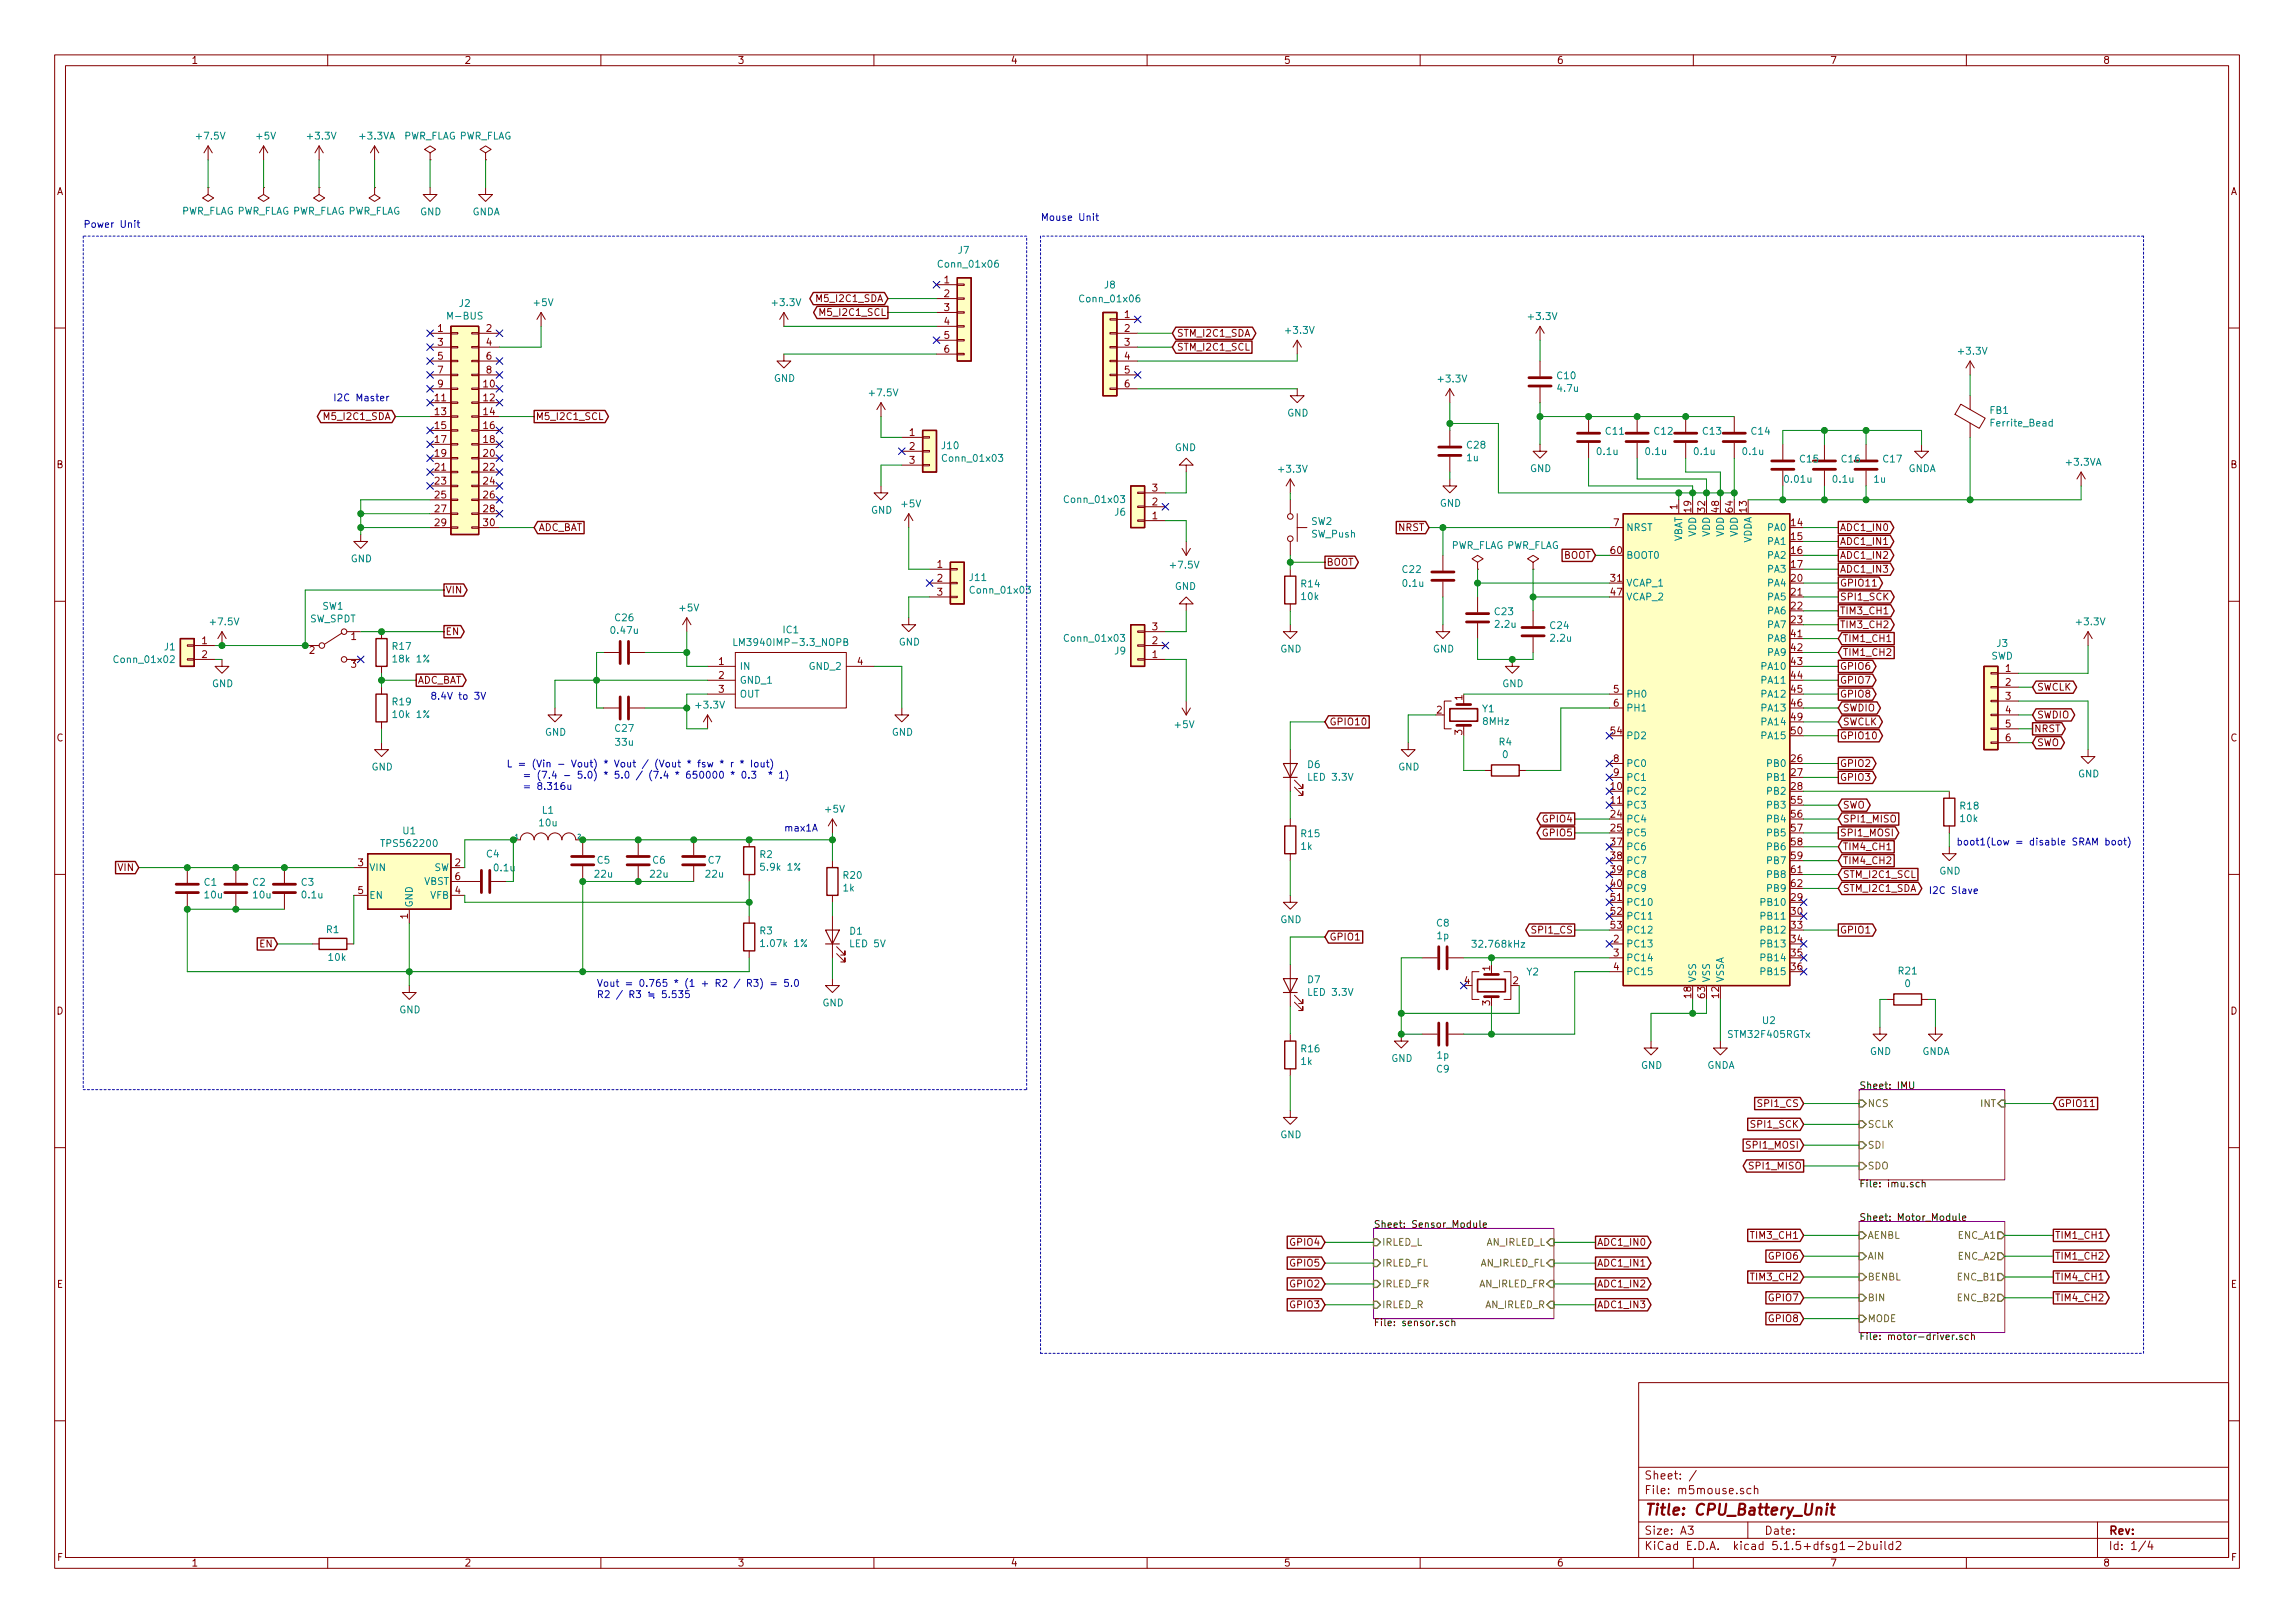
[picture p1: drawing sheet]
<svg xmlns="http://www.w3.org/2000/svg" width="420mm" height="297mm" viewBox="0 0 420 297" stroke-linecap="round" stroke-linejoin="round" font-family="sans-serif">
<defs><g id="words">
<text font-size="2.8" fill="#840000" x="301" y="277.3">Title: CPU_Battery_Unit</text>
<g font-size="2.1" fill="#840000">
<text x="301" y="273.5">File: m5mouse.sch</text>
<text x="301" y="270.8">Sheet: /</text>
<text x="301" y="280.9">Size: A3</text>
<text x="323" y="280.9">Date:</text>
<text x="386" y="280.9">Rev:</text>
<text x="301" y="283.7">KiCad E.D.A. kicad 5.1.5+dfsg1-2build2</text>
<text x="386" y="283.7">Id: 1/4</text>
</g>
<g font-size="1.8" fill="#840000">
<text x="35" y="11.7">1</text>
<text x="85" y="11.7">2</text>
<text x="135" y="11.7">3</text>
<text x="185" y="11.7">4</text>
<text x="235" y="11.7">5</text>
<text x="285" y="11.7">6</text>
<text x="335" y="11.7">7</text>
<text x="385" y="11.7">8</text>
<text x="10.4" y="35.7">A</text>
<text x="408.4" y="35.7">A</text>
<text x="172.9" y="51.9">1</text>
<text x="149.9" y="55.3">M5_I2C1_SDA</text>
<text x="150.6" y="57.8">M5_I2C1_SCL</text>
<text x="172.9" y="54.4">2</text>
<text x="172.9" y="56.9">3</text>
<text x="172.9" y="59.5">4</text>
<text x="205.9" y="58.2">1</text>
<text x="80.2" y="60.7">1</text>
<text x="80.2" y="63.3">3</text>
<text x="80.2" y="65.8">5</text>
<text x="89.1" y="60.7">2</text>
<text x="89.1" y="63.3">4</text>
<text x="89.1" y="65.8">6</text>
<text x="172.9" y="62">5</text>
<text x="172.9" y="64.6">6</text>
<text x="205.9" y="60.7">2</text>
<text x="205.9" y="63.3">3</text>
<text x="205.9" y="65.8">4</text>
<text x="215.4" y="61.6">STM_I2C1_SDA</text>
<text x="215.4" y="64.2">STM_I2C1_SCL</text>
<text x="80.2" y="68.4">7</text>
<text x="80.2" y="70.9">9</text>
<text x="88.6" y="70.9">10</text>
<text x="89.1" y="68.4">8</text>
<text x="205.9" y="68.4">5</text>
<text x="205.9" y="70.9">6</text>
<text x="59.7" y="76.9">M5_I2C1_SDA</text>
<text x="79.7" y="73.4">11</text>
<text x="79.7" y="76">13</text>
<text x="88.6" y="73.4">12</text>
<text x="88.6" y="76">14</text>
<text x="98" y="76.9">M5_I2C1_SCL</text>
<text x="79.7" y="78.5">15</text>
<text x="79.7" y="81.1">17</text>
<text x="79.7" y="83.6">19</text>
<text x="88.6" y="78.5">16</text>
<text x="88.6" y="81.1">18</text>
<text x="88.6" y="83.6">20</text>
<text x="166.5" y="79.8">1</text>
<text x="166.5" y="82.3">2</text>
<text x="10.4" y="85.7">B</text>
<text x="79.7" y="86.1">21</text>
<text x="79.7" y="88.7">23</text>
<text x="88.6" y="86.1">22</text>
<text x="88.6" y="88.7">24</text>
<text x="166.5" y="84.9">3</text>
<text x="211" y="90">3</text>
<text x="408.4" y="85.7">B</text>
<text x="79.7" y="91.2">25</text>
<text x="79.7" y="93.8">27</text>
<text x="88.6" y="91.2">26</text>
<text x="88.6" y="93.8">28</text>
<text x="211" y="95">1</text>
<text x="211" y="92.5">2</text>
<text x="307.1" y="93.2" transform="rotate(-90 307.1 93.2)">1</text>
<text x="309.6" y="93.7" transform="rotate(-90 309.6 93.7)">19</text>
<text x="312.2" y="93.7" transform="rotate(-90 312.2 93.7)">32</text>
<text x="314.7" y="93.7" transform="rotate(-90 314.7 93.7)">48</text>
<text x="317.2" y="93.7" transform="rotate(-90 317.2 93.7)">64</text>
<text x="319.8" y="93.7" transform="rotate(-90 319.8 93.7)">13</text>
<text x="79.7" y="96.3">29</text>
<text x="88.6" y="96.3">30</text>
<text x="98.6" y="97.2">ADC_BAT</text>
<text x="256" y="97.2">NRST</text>
<text x="294.9" y="101.4">60</text>
<text x="295.4" y="96.3">7</text>
<text x="328" y="96.3">14</text>
<text x="328" y="98.8">15</text>
<text x="328" y="101.4">16</text>
<text x="336.8" y="99.7">ADC1_IN1</text>
<text x="336.8" y="97.2">ADC1_IN0</text>
<text x="171.6" y="103.9">1</text>
<text x="171.6" y="106.5">2</text>
<text x="242.8" y="103.5">BOOT</text>
<text x="286.2" y="102.3">BOOT</text>
<text x="294.9" y="106.5">31</text>
<text x="328" y="103.9">17</text>
<text x="328" y="106.5">20</text>
<text x="336.8" y="104.8">ADC1_IN3</text>
<text x="336.8" y="102.3">ADC1_IN2</text>
<text x="336.8" y="107.4">GPIO11</text>
<text x="81.5" y="108.6">VIN</text>
<text x="171.6" y="109">3</text>
<text x="294.9" y="109">47</text>
<text x="328" y="109">21</text>
<text x="328" y="111.5">22</text>
<text x="336.8" y="109.9">SPI1_SCK</text>
<text x="336.8" y="112.4">TIM3_CH1</text>
<text x="37" y="117.9">1</text>
<text x="56.7" y="119.7">2</text>
<text x="64.3" y="117.1">1</text>
<text x="81.5" y="116.2">EN</text>
<text x="211" y="117.9">2</text>
<text x="211" y="115.4">3</text>
<text x="328" y="114.1">23</text>
<text x="328" y="116.6">41</text>
<text x="328" y="119.2">42</text>
<text x="336.8" y="115">TIM3_CH2</text>
<text x="337.3" y="117.5">TIM1_CH1</text>
<text x="37" y="120.4">2</text>
<text x="64.3" y="122.2">3</text>
<text x="76.5" y="125.1">ADC_BAT</text>
<text x="131.6" y="121.7">1</text>
<text x="131.6" y="124.2">2</text>
<text x="157" y="121.7">4</text>
<text x="211" y="120.4">1</text>
<text x="328" y="121.7">43</text>
<text x="328" y="124.2">44</text>
<text x="336.8" y="125.1">GPIO7</text>
<text x="336.8" y="122.6">GPIO6</text>
<text x="337.3" y="120.1">TIM1_CH2</text>
<text x="367.2" y="123">1</text>
<text x="367.2" y="125.5">2</text>
<text x="131.6" y="126.8">3</text>
<text x="263" y="130.6">2</text>
<text x="267.7" y="128.2" transform="rotate(-90 267.7 128.2)">1</text>
<text x="295.4" y="126.8">5</text>
<text x="295.4" y="129.3">6</text>
<text x="328" y="126.8">45</text>
<text x="328" y="129.3">46</text>
<text x="328" y="131.9">49</text>
<text x="336.8" y="127.7">GPIO8</text>
<text x="337.3" y="130.2">SWDIO</text>
<text x="367.2" y="128.1">3</text>
<text x="367.2" y="130.6">4</text>
<text x="372.9" y="126.4">SWCLK</text>
<text x="372.9" y="131.5">SWDIO</text>
<text x="10.4" y="135.7">C</text>
<text x="243.4" y="132.8">GPIO10</text>
<text x="267.7" y="134.5" transform="rotate(-90 267.7 134.5)">3</text>
<text x="294.9" y="134.4">54</text>
<text x="328" y="134.4">50</text>
<text x="336.8" y="135.3">GPIO10</text>
<text x="337.3" y="132.8">SWCLK</text>
<text x="367.2" y="133.1">5</text>
<text x="367.2" y="135.7">6</text>
<text x="372.4" y="134">NRST</text>
<text x="372.9" y="136.6">SWO</text>
<text x="408.4" y="135.7">C</text>
<text x="295.4" y="139.5">8</text>
<text x="295.4" y="142">9</text>
<text x="328" y="139.5">26</text>
<text x="328" y="142">27</text>
<text x="336.8" y="142.9">GPIO3</text>
<text x="336.8" y="140.4">GPIO2</text>
<text x="294.9" y="144.6">10</text>
<text x="294.9" y="147.1">11</text>
<text x="294.9" y="149.6">24</text>
<text x="328" y="144.6">28</text>
<text x="328" y="147.1">55</text>
<text x="328" y="149.6">56</text>
<text x="337.3" y="148">SWO</text>
<text x="282.6" y="150.5">GPIO4</text>
<text x="282.6" y="153.1">GPIO5</text>
<text x="294.9" y="152.2">25</text>
<text x="294.9" y="154.7">37</text>
<text x="328" y="152.2">57</text>
<text x="328" y="154.7">58</text>
<text x="336.8" y="153.1">SPI1_MOSI</text>
<text x="337.3" y="150.5">SPI1_MISO</text>
<text x="337.3" y="155.6">TIM4_CH1</text>
<text x="21.7" y="159.4">VIN</text>
<text x="65.6" y="158.5">3</text>
<text x="83.3" y="158.5">2</text>
<text x="83.3" y="161.1">6</text>
<text x="294.9" y="157.3">38</text>
<text x="294.9" y="159.8">39</text>
<text x="328" y="157.3">59</text>
<text x="328" y="159.8">61</text>
<text x="337.3" y="160.7">STM_I2C1_SCL</text>
<text x="337.3" y="158.2">TIM4_CH2</text>
<text x="65.6" y="163.6">5</text>
<text x="83.3" y="163.6">4</text>
<text x="294.9" y="164.9">51</text>
<text x="294.9" y="167.4">52</text>
<text x="294.9" y="162.3">40</text>
<text x="328" y="164.9">29</text>
<text x="328" y="167.4">30</text>
<text x="328" y="162.3">62</text>
<text x="337.3" y="163.2">STM_I2C1_SDA</text>
<text x="47.5" y="173.4">EN</text>
<text x="74.7" y="168.2" transform="rotate(-90 74.7 168.2)">1</text>
<text x="243.4" y="172.1">GPIO1</text>
<text x="280.8" y="170.9">SPI1_CS</text>
<text x="294.9" y="170">53</text>
<text x="295.4" y="172.5">2</text>
<text x="328" y="170">33</text>
<text x="328" y="172.5">34</text>
<text x="336.8" y="170.9">GPIO1</text>
<text x="272.8" y="177.7" transform="rotate(-90 272.8 177.7)">1</text>
<text x="295.4" y="175">3</text>
<text x="295.4" y="177.6">4</text>
<text x="328" y="175">35</text>
<text x="328" y="177.6">36</text>
<text x="10.4" y="185.7">D</text>
<text x="268.1" y="180.1">4</text>
<text x="272.8" y="184" transform="rotate(-90 272.8 184)">3</text>
<text x="277" y="180.1">2</text>
<text x="309.6" y="182.6" transform="rotate(-90 309.6 182.6)">18</text>
<text x="312.2" y="182.6" transform="rotate(-90 312.2 182.6)">63</text>
<text x="314.7" y="182.6" transform="rotate(-90 314.7 182.6)">12</text>
<text x="408.4" y="185.7">D</text>
<text x="322.1" y="202.6">SPI1_CS</text>
<text x="376.7" y="202.6">GPIO11</text>
<text x="320.9" y="206.4">SPI1_SCK</text>
<text x="320.1" y="210.2">SPI1_MOSI</text>
<text x="320.6" y="214">SPI1_MISO</text>
<text x="320.9" y="226.7">TIM3_CH1</text>
<text x="376.2" y="226.7">TIM1_CH1</text>
<text x="236.4" y="231.8">GPIO5</text>
<text x="236.4" y="228">GPIO4</text>
<text x="292.4" y="231.8">ADC1_IN1</text>
<text x="292.4" y="228">ADC1_IN0</text>
<text x="324" y="230.5">GPIO6</text>
<text x="376.2" y="230.5">TIM1_CH2</text>
<text x="10.4" y="235.7">E</text>
<text x="236.4" y="235.6">GPIO2</text>
<text x="236.4" y="239.4">GPIO3</text>
<text x="292.4" y="239.4">ADC1_IN3</text>
<text x="292.4" y="235.6">ADC1_IN2</text>
<text x="320.9" y="234.4">TIM3_CH2</text>
<text x="324" y="238.2">GPIO7</text>
<text x="376.2" y="234.4">TIM4_CH1</text>
<text x="376.2" y="238.2">TIM4_CH2</text>
<text x="408.4" y="235.7">E</text>
<text x="324" y="242">GPIO8</text>
<text x="10.5" y="285.7">F</text>
<text x="35" y="286.7">1</text>
<text x="85" y="286.7">2</text>
<text x="135" y="286.7">3</text>
<text x="185" y="286.7">4</text>
<text x="235" y="286.7">5</text>
<text x="285" y="286.7">6</text>
<text x="335" y="286.7">7</text>
<text x="385" y="286.7">8</text>
<text x="408.5" y="285.7">F</text>
</g>
<g font-size="1.8" fill="#008484">
<text x="36.1" y="25.5">+7.5V</text>
<text x="47" y="25.5">+5V</text>
<text x="56.5" y="25.5">+3.3V</text>
<text x="66" y="25.5">+3.3VA</text>
<text x="73.8" y="25.5">PWR_FLAG PWR_FLAG</text>
<text x="33.1" y="39.3">PWR_FLAG PWR_FLAG PWR_FLAG PWR_FLAG</text>
<text x="76.9" y="39.4">GND</text>
<text x="86.4" y="39.4">GNDA</text>
<text x="175.5" y="46.4">J7</text>
<text x="172.1" y="49">Conn_01x06</text>
<text x="202.2" y="52.8">J8</text>
<text x="82.2" y="58.5">M-BUS</text>
<text x="84.1" y="56.2">J2</text>
<text x="97.8" y="56">+5V</text>
<text x="141.6" y="56">+3.3V</text>
<text x="198" y="55.3">Conn_01x06</text>
<text x="280" y="58.6">+3.3V</text>
<text x="235.5" y="61.1">+3.3V</text>
<text x="358.7" y="64.9">+3.3V</text>
<text x="141.7" y="69.9">GND</text>
<text x="263.5" y="70">+3.3V</text>
<text x="285.1" y="69.4">C10</text>
<text x="285.3" y="71.7">4.7u</text>
<text x="159.3" y="72.5">+7.5V</text>
<text x="235.7" y="76.2">GND</text>
<text x="364.3" y="75.8">FB1</text>
<text x="172.5" y="82.2">J10</text>
<text x="215.1" y="82.6">GND</text>
<text x="268.6" y="82.1">C28</text>
<text x="292.5" y="83.3">0.1u</text>
<text x="294" y="79.6">C11</text>
<text x="301.4" y="83.3">0.1u</text>
<text x="302.9" y="79.6">C12</text>
<text x="310.3" y="83.3">0.1u</text>
<text x="311.8" y="79.6">C13</text>
<text x="319.2" y="83.3">0.1u</text>
<text x="320.7" y="79.6">C14</text>
<text x="364.7" y="78.1">Ferrite_Bead</text>
<text x="172.8" y="84.5">Conn_01x03</text>
<text x="234.3" y="86.5">+3.3V</text>
<text x="268.6" y="84.4">1u</text>
<text x="280.1" y="86.4">GND</text>
<text x="326.9" y="88.4">0.01u</text>
<text x="329.6" y="84.6">C15</text>
<text x="335.7" y="88.4">0.1u</text>
<text x="337.2" y="84.6">C16</text>
<text x="343.1" y="88.4">1u</text>
<text x="344.8" y="84.6">C17</text>
<text x="349.3" y="86.4">GNDA</text>
<text x="378.4" y="85.2">+3.3VA</text>
<text x="159.5" y="94">GND</text>
<text x="165.2" y="92.8">+5V</text>
<text x="195.2" y="92.1">Conn_01x03</text>
<text x="204.1" y="94.4">J6</text>
<text x="263.6" y="92.7">GND</text>
<text x="240.1" y="96.1">SW2</text>
<text x="240.1" y="98.4">SW_Push</text>
<text x="265.6" y="100.5">PWR_FLAG PWR_FLAG</text>
<text x="297.7" y="97.2">NRST</text>
<text x="308" y="99.4" transform="rotate(-90 308 99.4)">VBAT</text>
<text x="310.5" y="98.3" transform="rotate(-90 310.5 98.3)">VDD</text>
<text x="313.1" y="98.3" transform="rotate(-90 313.1 98.3)">VDD</text>
<text x="315.6" y="98.3" transform="rotate(-90 315.6 98.3)">VDD</text>
<text x="318.1" y="98.3" transform="rotate(-90 318.1 98.3)">VDD</text>
<text x="320.7" y="99.5" transform="rotate(-90 320.7 99.5)">VDDA</text>
<text x="323.7" y="97.2">PA0</text>
<text x="323.7" y="99.7">PA1</text>
<text x="64.2" y="102.9">GND</text>
<text x="177.6" y="106.3">J11</text>
<text x="214.5" y="104">+7.5V</text>
<text x="215.1" y="108">GND</text>
<text x="238.3" y="107.5">R14</text>
<text x="256.8" y="104.9">C22</text>
<text x="256.9" y="107.4">0.1u</text>
<text x="297.7" y="102.3">BOOT0</text>
<text x="297.7" y="107.4">VCAP_1</text>
<text x="323.7" y="102.3">PA2</text>
<text x="323.7" y="104.8">PA3</text>
<text x="323.7" y="107.4">PA4</text>
<text x="56.7" y="113.9">SW_SPDT</text>
<text x="59.1" y="111.6">SW1</text>
<text x="112.7" y="113.7">C26</text>
<text x="124.5" y="111.9">+5V</text>
<text x="177.9" y="108.6">Conn_01x03</text>
<text x="238.3" y="109.8">10k</text>
<text x="273.7" y="112.6">C23</text>
<text x="297.7" y="109.9">VCAP_2</text>
<text x="323.7" y="109.9">PA5</text>
<text x="323.7" y="112.4">PA6</text>
<text x="30.1" y="119">J1</text>
<text x="38.7" y="114.4">+7.5V</text>
<text x="71.9" y="118.9">R17</text>
<text x="112" y="116">0.47u</text>
<text x="135.4" y="118.2">LM3940IMP-3.3_NOPB</text>
<text x="143.4" y="115.9">IC1</text>
<text x="164.5" y="118.1">GND</text>
<text x="195.2" y="117.5">Conn_01x03</text>
<text x="204.1" y="119.8">J9</text>
<text x="234.4" y="119.4">GND</text>
<text x="262.3" y="119.4">GND</text>
<text x="273.8" y="114.9">2.2u</text>
<text x="283.9" y="115.1">C24</text>
<text x="284" y="117.4">2.2u</text>
<text x="323.7" y="115">PA7</text>
<text x="323.7" y="117.5">PA8</text>
<text x="365.6" y="118.4">J3</text>
<text x="380.3" y="114.4">+3.3V</text>
<text x="21.2" y="121.3">Conn_01x02</text>
<text x="38.8" y="125.8">GND</text>
<text x="72.2" y="121.2">18k 1%</text>
<text x="135.4" y="122.6">IN</text>
<text x="135.4" y="125.1">GND_1</text>
<text x="148.3" y="122.6">GND_2</text>
<text x="275" y="125.8">GND</text>
<text x="322.7" y="122.6">PA10</text>
<text x="322.7" y="125.1">PA11</text>
<text x="323.7" y="120.1">PA9</text>
<text x="364.5" y="120.7">SWD</text>
<text x="71.9" y="129.1">R19</text>
<text x="72.2" y="131.4">10k 1%</text>
<text x="127.6" y="129.7">+3.3V</text>
<text x="135.4" y="127.7">OUT</text>
<text x="271.4" y="130.4">Y1</text>
<text x="297.7" y="127.7">PH0</text>
<text x="297.7" y="130.2">PH1</text>
<text x="322.7" y="127.7">PA12</text>
<text x="322.7" y="130.2">PA13</text>
<text x="99.8" y="134.7">GND</text>
<text x="112.7" y="133.9">C27</text>
<text x="112.8" y="136.5">33u</text>
<text x="163.3" y="134.7">GND</text>
<text x="215.2" y="133.3">+5V</text>
<text x="271.6" y="132.7">8MHz</text>
<text x="274.5" y="136.4">R4</text>
<text x="297.7" y="135.3">PD2</text>
<text x="322.7" y="132.8">PA14</text>
<text x="322.7" y="135.3">PA15</text>
<text x="68" y="141">GND</text>
<text x="239.4" y="140.6">D6</text>
<text x="239.7" y="142.9">LED 3.3V</text>
<text x="256" y="141">GND</text>
<text x="275.1" y="138.7">0</text>
<text x="297.7" y="140.4">PC0</text>
<text x="297.7" y="142.9">PC1</text>
<text x="323.7" y="140.4">PB0</text>
<text x="323.7" y="142.9">PB1</text>
<text x="380.4" y="142.3">GND</text>
<text x="99.3" y="148.9">L1</text>
<text x="151.2" y="148.7">+5V</text>
<text x="297.7" y="145.5">PC2</text>
<text x="297.7" y="148">PC3</text>
<text x="323.7" y="145.5">PB2</text>
<text x="323.7" y="148">PB3</text>
<text x="358.9" y="148.1">R18</text>
<text x="70.3" y="155">TPS562200</text>
<text x="73.8" y="152.7">U1</text>
<text x="98.8" y="151.2">10u</text>
<text x="238.2" y="155.5">1k</text>
<text x="238.3" y="153.2">R15</text>
<text x="297.7" y="150.5">PC4</text>
<text x="297.7" y="153.1">PC5</text>
<text x="297.7" y="155.6">PC6</text>
<text x="323.7" y="150.5">PB4</text>
<text x="323.7" y="153.1">PB5</text>
<text x="323.7" y="155.6">PB6</text>
<text x="359" y="150.5">10k</text>
<text x="67.6" y="159.4">VIN</text>
<text x="77.6" y="162">VBST</text>
<text x="79.5" y="159.4">SW</text>
<text x="89.1" y="156.9">C4</text>
<text x="90.6" y="159.5">0.1u</text>
<text x="109" y="160.6">22u</text>
<text x="109.4" y="158.1">C5</text>
<text x="119.1" y="160.6">22u</text>
<text x="119.5" y="158.1">C6</text>
<text x="129.3" y="160.6">22u</text>
<text x="129.7" y="158.1">C7</text>
<text x="139.1" y="157">R2</text>
<text x="139.6" y="159.3">5.9k 1%</text>
<text x="154.5" y="160.8">R20</text>
<text x="297.7" y="158.2">PC7</text>
<text x="297.7" y="160.7">PC8</text>
<text x="323.7" y="158.2">PB7</text>
<text x="323.7" y="160.7">PB8</text>
<text x="355" y="160.1">GND</text>
<text x="37.4" y="162.1">C1</text>
<text x="37.5" y="164.4">10u</text>
<text x="46.3" y="162.1">C2</text>
<text x="46.4" y="164.4">10u</text>
<text x="55.2" y="162.1">C3</text>
<text x="55.4" y="164.4">0.1u</text>
<text x="67.6" y="164.5">EN</text>
<text x="75.6" y="166.2" transform="rotate(-90 75.6 166.2)">GND</text>
<text x="78.8" y="164.5">VFB</text>
<text x="154.4" y="163.2">1k</text>
<text x="297.7" y="165.8">PC10</text>
<text x="297.7" y="163.2">PC9</text>
<text x="322.7" y="165.8">PB10</text>
<text x="323.7" y="163.2">PB9</text>
<text x="59.8" y="170.8">R1</text>
<text x="139.1" y="171">R3</text>
<text x="139.7" y="173.3">1.07k 1%</text>
<text x="155.6" y="171.1">D1</text>
<text x="155.7" y="173.4">LED 5V</text>
<text x="234.4" y="168.9">GND</text>
<text x="263" y="169.6">C8</text>
<text x="263.1" y="171.9">1p</text>
<text x="270.1" y="173.4">32.768kHz</text>
<text x="297.7" y="168.3">PC11</text>
<text x="297.7" y="170.9">PC12</text>
<text x="297.7" y="173.4">PC13</text>
<text x="322.7" y="168.3">PB11</text>
<text x="322.7" y="170.9">PB12</text>
<text x="322.7" y="173.4">PB13</text>
<text x="60.2" y="175.9">10k</text>
<text x="239.4" y="179.9">D7</text>
<text x="279.6" y="178.5">Y2</text>
<text x="297.7" y="175.9">PC14</text>
<text x="297.7" y="178.5">PC15</text>
<text x="310.5" y="179.9" transform="rotate(-90 310.5 179.9)">VSS</text>
<text x="313.1" y="179.9" transform="rotate(-90 313.1 179.9)">VSS</text>
<text x="315.6" y="179.9" transform="rotate(-90 315.6 179.9)">VSSA</text>
<text x="322.7" y="175.9">PB14</text>
<text x="322.7" y="178.5">PB15</text>
<text x="347.6" y="178.3">R21</text>
<text x="73.1" y="185.5">GND</text>
<text x="150.6" y="184.2">GND</text>
<text x="239.7" y="182.3">LED 3.3V</text>
<text x="348.8" y="180.7">0</text>
<text x="316.6" y="190">STM32F405RGTx</text>
<text x="322.7" y="187.4">U2</text>
<text x="238.2" y="194.9">1k</text>
<text x="238.3" y="192.6">R16</text>
<text x="254.7" y="194.3">GND</text>
<text x="263" y="196.3">C9</text>
<text x="263.1" y="193.8">1p</text>
<text x="300.4" y="195.6">GND</text>
<text x="312.5" y="195.6">GNDA</text>
<text x="342.3" y="193.1">GND</text>
<text x="351.9" y="193.1">GNDA</text>
<text x="234.4" y="208.3">GND</text>
</g>
<g font-size="1.8" fill="#0000c2">
<text x="15.2" y="41.7">Power Unit</text>
<text x="190.5" y="40.4">Mouse Unit</text>
<text x="61" y="73.4">I2C Master</text>
<text x="78.7" y="128.1">8.4V to 3V</text>
<text x="92.7" y="140.4">L = (Vin - Vout) * Vout / (Vout * fsw * r * Iout)</text>
<text x="94.2" y="142.5">= (7.4 - 5.0) * 5.0 / (7.4 * 650000 * 0.3 * 1)</text>
<text x="94.2" y="144.6">= 8.316u</text>
<text x="143.5" y="152.2">max1A</text>
<text x="358.1" y="154.7">boot1(Low = disable SRAM boot)</text>
<text x="353.1" y="163.6">I2C Slave</text>
<text x="109.2" y="180.6">Vout = 0.765 * (1 + R2 / R3) = 5.0</text>
<text x="109.2" y="182.7">R2 / R3 5.535</text>
</g>
<g font-size="1.8">
<text x="340.4" y="199.3">Sheet: IMU</text>
<text x="340.4" y="217.3">File: imu.sch</text>
<text x="251.5" y="224.7">Sheet: Sensor_Module</text>
<text x="340.4" y="223.5">Sheet: Motor_Module</text>
<text x="251.5" y="242.7">File: sensor.sch</text>
<text x="340.4" y="245.2">File: motor-driver.sch</text>
</g>
<g font-size="1.8" fill="#848400">
<text x="341.9" y="202.6">NCS</text>
<text x="362.7" y="202.6">INT</text>
<text x="341.9" y="206.4">SCLK</text>
<text x="341.9" y="214">SDO</text>
<text x="341.9" y="210.2">SDI</text>
<text x="341.9" y="226.7">AENBL</text>
<text x="358.5" y="226.7">ENC_A1</text>
<text x="253" y="228">IRLED_L</text>
<text x="253" y="231.8">IRLED_FL</text>
<text x="271" y="231.8">AN_IRLED_FL</text>
<text x="272.1" y="228">AN_IRLED_L</text>
<text x="341.9" y="230.5">AIN</text>
<text x="358.5" y="230.5">ENC_A2</text>
<text x="253" y="235.6">IRLED_FR</text>
<text x="253" y="239.4">IRLED_R</text>
<text x="270.8" y="235.6">AN_IRLED_FR</text>
<text x="271.9" y="239.4">AN_IRLED_R</text>
<text x="341.9" y="238.2">BIN</text>
<text x="341.9" y="234.4">BENBL</text>
<text x="358.5" y="234.4">ENC_B1</text>
<text x="358.5" y="238.2">ENC_B2</text>
<text x="341.9" y="242">MODE</text>
</g>
<g font-size="1.1" fill="#008484">
<text x="94.3" y="153.5">1</text>
<text x="105.8" y="153.5">2</text>
</g>
</g></defs>
<g fill="none" stroke="#840000" stroke-width=".18">
<path d="M10 10h400v277h-400zM12 12h396v273.1h-396zM60 10v2M110 10v2M160 10v2M210 10v2M260 10v2M310 10v2M360 10v2M38.1 34.3v1.3l1 .6-1 .7-1-.7 1-.6M38.1 34.3h.1M38.1 26.7l-.8 1.3"/>
<path d="M38.1 26.7v2.5M38.1 26.7l.8 1.3M48.3 34.3v1.3l1 .6-1 .7-1.1-.7 1.1-.6M48.3 34.3h.1M48.3 26.7l-.8 1.3M48.3 26.7v2.5M48.3 26.7l.7 1.3M58.4 34.3v1.3l1 .6-1 .7-1-.7 1-.6M58.4 34.3h.1M58.4 26.7l-.7 1.3M58.4 26.7v2.5M58.4 26.7l.8 1.3"/>
<path d="M68.6 34.3v1.3l1 .6-1 .7-1-.7 1-.6M68.6 34.3h.1M68.6 26.7l-.8 1.3M68.6 26.7v2.5M68.6 26.7l.7 1.3M78.7 28l1.1-.7-1.1-.6-1 .6 1 .7v1.2M78.7 29.2h.1M78.7 34.3v1.3h1.3l-1.3 1.3-1.2-1.3h1.2M88.9 34.3v1.3h1.3l-1.3 1.3-1.3-1.3h1.3M88.9 28l1-.7-1-.6-1 .6 1 .7v1.2M88.9 29.2h.1M99.1 57.2l-.8 1.3"/>
<path d="M99.1 57.2v2.5M99.1 57.2l.7 1.3M143.5 57.2l-.8 1.3M143.5 57.2v2.5M143.5 57.2l.8 1.3M171.4 52.1h3.9M171.4 54.6h3.9M171.4 57.2h3.9M171.4 59.7h3.9M175.3 59.6h1.2v.3h-1.2zM175.3 54.5h1.2v.3h-1.2zM175.3 52h1.2v.2h-1.2z"/>
<path d="M175.3 57.1h1.2v.2h-1.2zM203.2 58.3h1.3v.3h-1.3zM204.5 58.5h3.8M281.9 59.7l-.7 1.3M281.9 59.7v2.6M281.9 59.7l.8 1.3M10 60h2M78.7 61h3.8M78.7 63.5h3.8M78.7 66.1h3.8M78.7 68.6h3.8M78.7 71.2h3.8"/>
<path d="M78.7 73.7h3.8M78.7 76.2h3.8M78.7 78.8h3.8M82.5 76.1h1.3v.3h-1.3zM82.5 73.6h1.3v.2h-1.3zM82.5 71h1.3v.3h-1.3zM82.5 68.5h1.3v.2h-1.3zM82.5 78.6h1.3v.3h-1.3zM82.5 65.9h1.3v.3h-1.3zM82.5 63.4h1.3v.3h-1.3zM82.5 60.9h1.3v.2h-1.3zM86.4 76.1h1.2v.3h-1.2z"/>
<path d="M86.4 73.6h1.2v.2h-1.2zM86.4 71h1.2v.3h-1.2zM86.4 68.5h1.2v.2h-1.2zM86.4 78.6h1.2v.3h-1.2zM86.4 65.9h1.2v.3h-1.2zM86.4 63.4h1.2v.3h-1.2zM86.4 60.9h1.2v.2h-1.2zM87.6 61h3.8M87.6 63.5h3.8M87.6 66.1h3.8M87.6 68.6h3.8M87.6 71.2h3.8"/>
<path d="M87.6 73.7h3.8M87.6 76.2h3.8M87.6 78.8h3.8M109.8 75.5v1.3h.6M143.5 64.8v1.3h1.3l-1.3 1.2-1.3-1.2h1.3M161.3 73.7l-.8 1.3M161.3 73.7v2.5M161.3 73.7l.8 1.3M168.9 79.9h1.3v.3h-1.3zM171.4 62.3h3.9M171.4 64.8h3.9M175.3 62.1h1.2v.3h-1.2z"/>
<path d="M175.3 64.7h1.2v.2h-1.2zM203.2 68.5h1.3v.2h-1.3zM203.2 71h1.3v.3h-1.3zM203.2 65.9h1.3v.3h-1.3zM203.2 60.9h1.3v.2h-1.3zM203.2 63.4h1.3v.3h-1.3zM204.5 61h3.8M204.5 63.5h3.8M204.5 66.1h3.8M204.5 68.6h3.8M204.5 71.2h3.8M237.5 71.2v1.2h1.3l-1.3 1.3-1.3-1.3h1.3"/>
<path d="M237.5 62.3v2.5M237.5 62.3l-.8 1.2M237.5 62.3l.8 1.2M265.4 71.2l-.7 1.2M265.4 71.2v2.5M265.4 78.8v2.8M265.4 71.2l.8 1.2M281.9 66.1v2.8M281.9 70.9v2.8M290.8 76.2v2.8M299.7 76.2v2.8M308.6 76.2v2.8"/>
<path d="M317.5 76.2v2.8M359 74l4.4 2.5-1 1.9-4.5-2.6zM360.7 66.1v2.5M360.7 72.4v2.6M360.7 77.5v2.5M360.7 66.1l-.8 1.2M360.7 66.1l.7 1.2M408 60h2M66 97.8v1.3h1.3l-1.3 1.3-1.2-1.3h1.2M78.7 96.6h3.8M78.7 81.3h3.8M78.7 83.9h3.8"/>
<path d="M78.7 86.4h3.8M78.7 88.9h3.8M78.7 91.5h3.8M78.7 94h3.8M82.5 83.7h1.3v.3h-1.3zM82.5 86.3h1.3v.2h-1.3zM82.5 88.8h1.3v.3h-1.3zM82.5 91.3h1.3v.3h-1.3zM82.5 93.9h1.3v.2h-1.3zM82.5 96.4h1.3v.3h-1.3zM82.5 81.2h1.3v.2h-1.3zM86.4 83.7h1.2v.3h-1.2z"/>
<path d="M86.4 86.3h1.2v.2h-1.2zM86.4 88.8h1.2v.3h-1.2zM86.4 91.3h1.2v.3h-1.2zM86.4 93.9h1.2v.2h-1.2zM86.4 96.4h1.2v.3h-1.2zM86.4 81.2h1.2v.2h-1.2zM87.6 96.6h3.8M87.6 81.3h3.8M87.6 83.9h3.8M87.6 86.4h3.8M87.6 88.9h3.8M87.6 91.5h3.8"/>
<path d="M87.6 94h3.8M161.3 88.9v1.3h1.3l-1.3 1.3-1.3-1.3h1.3M165.1 80h3.8M165.1 82.6h3.8M165.1 85.1h3.8M166.4 94l-.8 1.3M166.4 94v2.6M166.4 94l.7 1.3M168.9 85h1.3v.3h-1.3zM168.9 82.5h1.3v.2h-1.3zM208.3 90.1h1.2v.2h-1.2zM208.3 95.2h1.2v.2h-1.2z"/>
<path d="M208.3 92.6h1.2v.3h-1.2zM209.5 95.3h3.9M209.5 92.7h3.9M209.5 90.2h3.9M217.2 85.1h1.2l-1.2-1.2-1.3 1.2h1.3v1.3M217.2 99.1v2.5M236.2 87.7v2.5M236.2 91.5v2.5M236.2 99.1v2.5M236.2 87.7l-.7 1.2M236.2 87.7l.8 1.2M237.5 96.6h1.8"/>
<path d="M237.5 94v5.1M265.4 87.7v1.2h1.3l-1.3 1.3-1.2-1.3h1.2M265.4 83.6v2.8M281.9 81.3v1.3h1.3l-1.3 1.3-1.2-1.3h1.2M290.8 81.1v2.8M294.6 96.6h2.6M299.7 81.1v2.8M307.3 91.5v2.5M308.6 81.1v2.8M317.5 81.1v2.8M326.4 81.3v2.8M326.4 86.1v2.8"/>
<path d="M334 81.3v2.8M334 86.1v2.8M341.6 81.3v2.8M341.6 86.1v2.8M344.9 99.7h.7M351.8 81.3v1.3h1.3l-1.3 1.3-1.3-1.3h1.3M381 86.4l-.8 1.3M381 86.4v2.5M381 86.4l.8 1.3M10 110h2M34.3 118h1.3v.3h-1.3zM35.6 118.1h3.8"/>
<path d="M40.6 115.6l-.7 1.3M40.6 115.6v2.5M40.6 115.6l.8 1.3M55.9 118.1h2.5M62.6 115.9l-3.2 2M63.5 115.6h2.5M69.8 115.6v1.3M110.5 119.4h2.8M115.3 119.4h2.8M125.7 113.1l-.7 1.2M125.7 113.1v2.5M125.7 113.1l.8 1.2"/>
<path d="M134.6 119.4h20.3v10.2h-20.3zM166.4 113.1v1.2h1.2l-1.2 1.3-1.3-1.3h1.3M170.2 104.2h3.8M170.2 106.7h3.8M170.2 109.3h3.8M174 109.1h1.3v.3h-1.3zM174 104h1.3v.3h-1.3zM174 106.6h1.3v.2h-1.3zM208.3 115.5h1.2v.2h-1.2zM208.3 118h1.2v.3h-1.2zM209.5 118.1h3.9M209.5 115.6h3.9"/>
<path d="M216.4 100.4l.8 1.2M217.2 110.5h1.2l-1.2-1.2-1.3 1.2h1.3v1.3M217.9 100.4l-.7 1.2M236.2 114.3v1.3h1.3l-1.3 1.3-1.3-1.3h1.3M236.2 104.2v1.2M236.2 110.5v1.3M264.2 114.3v1.3h1.2l-1.2 1.3-1.3-1.3h1.3M264.2 101.6v2.8M264.2 106.5v2.8M270.5 102.9l1-.6-1-.7-1 .7 1 .6v1.3M270.5 104.2h.1M270.5 109.3v2.8"/>
<path d="M270.5 114.1v2.8M280.7 102.9l1-.6-1-.7-1 .7 1 .6v1.3M280.7 104.2h.1M280.7 111.8v2.8M280.7 116.6v2.8M342.8 107.3h.7M344.9 112.4h.7M345.4 117.4h.8M382.3 115.6l-.8 1.3M382.3 115.6v2.5M382.3 115.6l.7 1.3M408 110h2"/>
<path d="M34.3 120.6h1.3v.2h-1.3zM35.6 120.7h3.8M40.6 120.7v1.3h1.3l-1.3 1.2-1.2-1.2h1.2M63.5 120.7h2.5M69.8 135.9v1.3h1.3l-1.3 1.3-1.2-1.3h1.2M69.8 122v1.2M69.8 125.8v1.2M69.8 132.1v1.3M101.6 129.6v1.2h1.3l-1.3 1.3-1.3-1.3h1.3M110.5 129.6h2.8M115.3 129.6h2.8M129.5 130.8l-.7 1.3"/>
<path d="M129.5 130.8v2.6M129.5 130.8l.8 1.3M129.5 122h5.1M129.5 124.5h5.1M129.5 127h5.1M154.9 122h5.1M165.1 129.6v1.2h1.3l-1.3 1.3-1.3-1.3h1.3M208.3 120.6h1.2v.2h-1.2zM209.5 120.7h3.9M216.4 129.6l.8 1.2M217.2 128.3v2.5M217.9 129.6l-.7 1.2"/>
<path d="M236.2 137.2v7.6M257.8 135.9v1.3h1.3l-1.3 1.3-1.3-1.3h1.3M265.7 128.3h-1.3v5.1h1.3M268 128.3v.6M268 132.8v.6M276.9 120.7v1.3h1.2l-1.2 1.2-1.3-1.2h1.3M294.6 127h2.6M294.6 139.7h2.6M294.6 129.6h2.6M364.5 133.3h1.3v.2h-1.3zM364.5 135.8h1.3v.3h-1.3zM364.5 130.7h1.3v.3h-1.3z"/>
<path d="M364.5 125.6h1.3v.3h-1.3zM364.5 123.1h1.3v.3h-1.3zM364.5 128.2h1.3v.2h-1.3zM365.8 123.2h3.8M365.8 125.8h3.8M365.8 128.3h3.8M365.8 130.8h3.8M365.8 133.4h3.8M365.8 135.9h3.8M382.3 137.2v1.3h1.2l-1.2 1.2-1.3-1.2h1.3M34.3 158.8v2.8M43.2 158.8v2.8"/>
<path d="M52.1 158.8v2.8M64.8 158.8h2.5M82.5 158.8h2.6M94 153.7h1.2a1.27 1.27 0 0 1 1.3-1.3 1.27 1.27 0 0 1 1.3 1.3 1.27 1.27 0 0 1 1.3-1.3 1.27 1.27 0 0 1 1.2 1.3 1.27 1.27 0 0 1 1.3-1.3 1.27 1.27 0 0 1 1.3 1.3 1.27 1.27 0 0 1 1.2-1.3 1.27 1.27 0 0 1 1.3 1.3h1.3v2.8M106.7 158.5v2.8M116.8 153.7v2.8M116.8 158.5v2.8M127 153.7v2.8M127 158.5v2.8M137.2 153.7v1.3M152.4 149.9l-.8 1.3M152.4 149.9v2.5"/>
<path d="M152.4 157.5v1.3M152.4 149.9l.8 1.3M236.2 149.9v1.3M236.2 156.2v1.3M237 144.1l1.5 1.5v-.8v.8h-.8M237 142.8l1.5 1.5v-.8v.8h-.8M271.8 141h1.2M278.1 141h1.3M294.6 142.3h2.6M345.4 155.5h.8M356.9 155v1.2h1.2l-1.2 1.3-1.3-1.3h1.3M356.9 144.8v1.3"/>
<path d="M356.9 151.2v1.2M10 160h2M34.3 163.6v2.8M43.2 163.6v2.8M52.1 163.6v2.8M57.1 172.8h1.3M63.5 172.8h1.3M64.8 163.9h2.5M74.9 166.4v2.5M82.5 161.3h5.4M82.5 163.9h2.6M89.9 161.3h2.8"/>
<path d="M137.2 160.1v1.2M137.2 167.7v1.2M137.2 174v1.3M152.4 179.1v1.3h1.3l-1.3 1.2-1.3-1.2h1.3M152.4 163.9v1.2M152.4 167.7v7.6M153.2 174.5l1.5 1.6v-.8v.8h-.8M153.2 173.3l1.5 1.5v-.8v.8h-.8M236.2 163.9v1.2h1.3l-1.3 1.3-1.3-1.3h1.3M236.2 176.6v7.6M260.3 175.3h2.8M265.2 175.3h2.8"/>
<path d="M270.8 177.8h-1.3v5.1h1.3M273 177.8v.5M275.3 177.8h1.3v5.1h-1.3M294.6 175.3h2.6M294.6 172.8h2.6M294.6 177.8h2.6M408 160h2M74.9 180.4v1.2h1.3l-1.3 1.3-1.2-1.3h1.2M236.2 189.3v1.2M236.2 195.6v1.3M237 183.4l1.5 1.5v-.7v.7h-.8M237 182.2l1.5 1.5v-.8v.8h-.8"/>
<path d="M256.5 189.3v1.2h1.3l-1.3 1.3-1.2-1.3h1.2M260.3 189.3h2.8M265.2 189.3h2.8M273 182.4v.5M302.3 190.5v1.3h1.2l-1.2 1.3-1.3-1.3h1.3M315 190.5v1.3h1.2l-1.2 1.3-1.3-1.3h1.3M344.2 188v1.3h1.2l-1.2 1.2-1.3-1.2h1.3M345.4 182.9h1.3M351.8 182.9h1.3M354.3 188v1.3h1.3l-1.3 1.2-1.2-1.2h1.2M10 210h2M236.2 203.2v1.3h1.3l-1.3 1.3-1.3-1.3h1.3"/>
<path d="M382.7 202.5h.7M408 210h2M300.4 231.7h.7M384.3 226.7h.7M384.3 234.3h.7M300 253h108v32.1h-108zM10 260h2M300 278.5h108M300 274.5h108M300 268.5h108M309 279.3h1l-.5 .6 .4 .1v.7l-.2 .1-.7-.1M310.5 269.1l-1.2 2"/>
<path d="M319.2 272.5l-.4-.1-.2 .2 .1 .2 .5 .2v.3h-.6M320 278.5v3M320.5 272.5l-.4-.1-.3 .3 .1 .6 .2 .1 .4-.1M321.2 272.5l.2-.1 .3 .1 .1 .9M321.2 271.9v1.5M384 278.5v6.6M408 260h2M60 285.1v1.9M110 285.1v1.9M160 285.1v1.9M210 285.1v1.9M260 285.1v1.9"/>
<path d="M300 281.5h108M310 285.1v1.9M338.4 283h1.1M340.2 282.3l.5-.2 .3 .4-.9 1.1h.9M341.7 282.7l.4-.1 .3 .3-.2 .6h-.5M341.7 282.1v1.5M343 282.6l.1 .9 .3 .1 .3-.1M343.7 282.6v1M344.4 282.1v.2M344.4 282.6v1M345.1 282.1v1.3l.2 .2M346.5 282.7l-.4-.1-.3 .3 .1 .6 .2 .1 .4-.1"/>
<path d="M346.5 282.1v1.5M347.1 282.3l.6-.2 .3 .4-.9 1.1h.9M360 285.1v1.9M392.8 282l-1.3 2M393.6 282l-.4 1.1h1M394 282.6v1"/>
<circle cx="236.2" cy="94.5" r=".51"/>
<circle cx="236.2" cy="98.6" r=".51"/>
<circle cx="58.9" cy="118.1" r=".51"/>
<circle cx="63" cy="115.6" r=".51"/>
<circle cx="63" cy="120.7" r=".51"/>
</g>
<path d="M334.5 275.9l-.2 1.3M334.6 275.2l-.1 .2M335.2 275.9h.7M335.5 275.2l-.2 1.7 .1 .2 .3 .1" fill="none" stroke="#840000" stroke-width=".41"/>
<path d="M340.4 199.4h26.6v16.5h-26.6zM251.5 224.8h33v16.5h-33zM340.4 223.6h26.6v20.3h-26.6z" fill="none" stroke="#840084" stroke-width=".18"/>
<g fill="none" stroke="#000" stroke-width=".18">
<path d="M349.6 198v1l.3 .2h.3l.1-.2v-1M351.4 216.4h-.4l-.2 .2 .1 .6h.5M351.9 216.5l.2-.1h.3l.1 .8M351.9 216v1.2M269.8 223.8v.8h.4l.1-.1M270.3 223.8v.8M270.9 223.4v1.1l.2 .1M271.6 224.2l.5-.1v-.2l-.4-.1-.1 .2v.6h.5M357.5 222.5l.1 .8 .3 .1 .2-.1M358.1 222.5v.9M358.7 222.1v1.1l.2 .2M359.3 222.9l.6-.1-.1-.2-.3-.1-.2 .2 .1 .6h.4"/>
<path d="M265.3 241.8h-.4l-.3 .2 .2 .6h.5M265.8 241.9l.2-.1h.3v.8M265.8 241.4v1.2M357.8 244.3l-.3 .1-.1 .2M358.2 245v.2M359.2 244.4l-.3-.1-.2 .2 .1 .2 .4 .1v.3h-.5M360.4 244.4l-.4-.1-.2 .3 .1 .5h.5M360.9 244.5l.2-.2 .3 .1 .1 .8M360.9 243.9v1.3"/>
</g>
<g fill="none" stroke="#848400" stroke-width=".25">
<path d="M340.4 212.8h.6l.6 .6-.6 .6h-.6zM340.4 209h.6l.6 .6-.6 .6h-.6zM340.4 201.3h.6l.6 .7-.6 .6h-.6zM340.4 205.1h.6l.6 .7-.6 .6h-.6zM366.4 201.3h.6v1.3h-.6l-.6-.6zM251.5 226.7h.6l.6 .7-.6 .6h-.6zM251.5 230.5h.6l.6 .7-.6 .6h-.6zM251.5 234.4h.6l.6 .6-.6 .6h-.6zM251.5 238.2h.6l.6 .6-.6 .6h-.6zM283.8 226.7h.7v1.3h-.7l-.6-.6zM283.8 230.5h.7v1.3h-.7l-.6-.6zM283.8 234.4h.7v1.2h-.7l-.6-.6z"/>
<path d="M283.8 238.2h.7v1.2h-.7l-.6-.6zM340.4 225.5h.6l.6 .6-.6 .6h-.6zM340.4 229.3h.6l.6 .6-.6 .6h-.6zM340.4 236.9h.6l.6 .6-.6 .7h-.6zM340.4 233.1h.6l.6 .6-.6 .7h-.6zM365.8 225.5h.6l.6 .6-.6 .6h-.6zM365.8 229.3h.6l.6 .6-.6 .6h-.6zM365.8 233.1h.6l.6 .6-.6 .7h-.6zM365.8 236.9h.6l.6 .6-.6 .7h-.6zM340.4 240.7h.6l.6 .6-.6 .7h-.6z"/>
</g>
<g fill="none" stroke="#840000" stroke-width=".51">
<path d="M279.9 70.6h4.1M279.9 69.1h4.1M288.8 79.3h4.1M297.7 79.3h4.1M306.6 79.3h4M315.5 79.3h4M263.4 83.3h4.1M263.4 81.8h4.1M288.8 80.8h4.1M297.7 80.8h4.1M306.6 80.8h4M315.5 80.8h4"/>
<path d="M324.4 85.9h4M324.4 84.4h4M332 85.9h4M332 84.4h4M339.6 85.9h4.1M339.6 84.4h4.1M113.5 117.4v4M115.1 117.4v4M262.1 106.2h4.1M262.1 104.7h4.1M268.5 113.8h4M268.5 112.3h4"/>
<path d="M278.6 116.4h4.1M278.6 114.8h4.1M113.5 127.5v4.1M115.1 127.5v4.1M266.7 128.9h2.5M266.7 132.8h2.5M88.1 159.3v4.1M89.7 159.3v4.1M104.6 156.8h4.1M104.6 158.3h4.1M114.8 156.8h4.1M114.8 158.3h4.1"/>
<path d="M125 156.8h4M125 158.3h4M32.3 163.4h4M32.3 161.8h4M41.1 163.4h4.1M41.1 161.8h4.1M50 163.4h4.1M50 161.8h4.1M263.4 173.3v4M264.9 173.3v4M271.8 178.3h2.5M263.4 187.2v4.1"/>
<path d="M264.9 187.2v4.1M271.8 182.4h2.5"/>
</g>
<g fill="none" stroke="#840000" stroke-width=".25">
<path d="M82.5 59.7h5.1v38.1h-5.1zM148.9 53.5h13l.7 1.1-.7 1.2h-13l-.6-1.2zM149.6 56.1h13v2.2h-13l-.7-1.1zM175.3 50.8h2.5v15.3h-2.5zM201.9 57.2h2.6v15.2h-2.6zM215.3 59.9h14l.6 1.1-.6 1.1h-14l-.7-1.1zM58.7 75.1h13.1l.6 1.1-.6 1.2h-13.1l-.6-1.2zM97.8 75.1h13l.6 1.1-.6 1.2h-13zM168.9 78.8h2.5v7.6h-2.5zM215.3 62.4h13.9v2.3h-13.9l-.7-1.2zM98.4 95.4h8.5v2.3h-8.5l-.6-1.1zM207 88.9h2.5v7.7h-2.5z"/>
<path d="M255.6 95.4h5.4l.6 1.2-.6 1.1h-5.4zM297.2 94h30.5v86.4h-30.5zM336.5 98h9.6l.6 1.1-.6 1.1h-9.6zM336.5 95.4h9.6l.6 1.2-.6 1.1h-9.6zM33 116.9h2.6v5.1h-2.6zM68.8 116.9h2.1v5.1h-2.1zM81.3 114.5h3.1l.6 1.1-.6 1.1h-3.1zM81.3 106.9h3.6l.6 1.1-.6 1.1h-3.6zM174 102.9h2.5v7.6h-2.5zM207 114.3h2.5v7.7h-2.5zM235.2 105.4h2v5.1h-2zM242.6 101.8h5.5l.6 1.1-.6 1.1h-5.5z"/>
<path d="M286 100.5h5.5l.6 1.1-.6 1.2h-5.5zM336.5 113.2h9.7l.6 1.1-.6 1.2h-9.7zM336.5 103.1h9.6l.6 1.1-.6 1.1h-9.6zM336.5 100.5h9.6l.6 1.1-.6 1.2h-9.6zM336.5 105.6h7.5l.7 1.1-.7 1.1h-7.5zM336.5 108.1h9.7l.6 1.2-.6 1.1h-9.7zM336.5 110.7h9.7l.6 1.1-.6 1.1h-9.7zM337.2 115.8h9.6v2.2h-9.6l-.7-1.1zM337.2 118.3h9.6v2.2h-9.6l-.7-1.1zM68.8 127h2.1v5.1h-2.1zM76.2 123.4h8.5l.6 1.1-.6 1.1h-8.5zM243.2 131h7.5v2.2h-7.5l-.6-1.1z"/>
<path d="M273 140h5.1v2h-5.1zM336.5 138.6h6.3l.7 1.1-.7 1.2h-6.3zM336.5 123.4h6.3l.7 1.1-.7 1.1h-6.3zM336.5 120.8h6.3l.7 1.2-.7 1.1h-6.3zM336.5 133.5h7.5l.7 1.2-.7 1.1h-7.5zM336.5 125.9h6.3l.7 1.1-.7 1.2h-6.3zM337.2 128.5h6.4l.7 1.1-.7 1.1h-6.4l-.7-1.1zM337.2 131h6.8l.6 1.1-.6 1.1h-6.8l-.7-1.1zM363.2 122h2.6v15.2h-2.6zM372.1 132.3h5.4l.6 1.1-.6 1.1h-5.4zM372.7 134.8h4.6l.7 1.1-.7 1.1h-4.6l-.6-1.1zM372.7 124.6h6.9l.6 1.2-.6 1.1h-6.9l-.6-1.1z"/>
<path d="M372.7 129.7h6.5l.6 1.1-.6 1.2h-6.5l-.6-1.2zM21.2 157.7h3.6l.6 1.1-.6 1.1h-3.6zM67.3 156.2h15.2v10.2h-15.2zM136.1 155h2.1v5.1h-2.1zM151.4 158.8h2v5.1h-2zM235.2 151.2h2v5h-2zM282 148.8h6.3v2.2h-6.3l-.6-1.1zM282 151.3h6.3v2.3h-6.3l-.6-1.2zM336.5 141.2h6.3l.7 1.1-.7 1.1h-6.3zM336.5 151.3h10.5l.6 1.1-.6 1.2h-10.5zM337.2 148.8h10.4v2.2h-10.4l-.7-1.1zM337.2 158.9h13.9v2.3h-13.9l-.7-1.1z"/>
<path d="M337.2 156.4h9.6v2.2h-9.6l-.7-1.1zM337.2 153.9h9.6v2.2h-9.6l-.7-1.1zM337.2 146.2h4.6l.6 1.2-.6 1.1h-4.6l-.7-1.1zM355.9 146.1h2v5.1h-2zM47.1 171.6h3.1l.6 1.2-.6 1.1h-3.1zM58.4 171.7h5.1v2.1h-5.1zM136.1 168.9h2.1v5.1h-2.1zM243.2 170.4h6.3v2.2h-6.3l-.6-1.1zM280 169.1h8.3v2.2h-8.3l-.7-1.1zM336.5 169.1h6.3l.7 1.1-.7 1.1h-6.3zM337.2 161.5h14l.6 1.1-.6 1.1h-14l-.7-1.1zM235.2 190.5h2v5.1h-2z"/>
<path d="M346.7 181.9h5.1v2h-5.1zM319.1 208.5h10.5l.6 1.1-.6 1.1h-10.5zM319.8 212.3h10.4v2.2h-10.4l-.7-1.1zM320 204.7h9.6l.6 1.1-.6 1.1h-9.6zM321.2 200.8h8.4l.6 1.2-.6 1.1h-8.4zM376.6 200.8h7.4v2.3h-7.4l-.7-1.1zM235.7 230.1h6.2l.7 1.1-.7 1.1h-6.2zM235.7 226.2h6.2l.7 1.2-.7 1.1h-6.2zM235.7 233.9h6.2l.7 1.1-.7 1.1h-6.2zM235.7 237.7h6.2l.7 1.1-.7 1.1h-6.2zM292.1 237.7h9.5l.7 1.1-.7 1.1h-9.5zM292.1 233.9h9.5l.7 1.1-.7 1.1h-9.5z"/>
<path d="M292.1 230.1h9.5l.7 1.1-.7 1.1h-9.5zM292.1 226.2h9.5l.7 1.2-.7 1.1h-9.5zM320 225h9.6l.6 1.1-.6 1.1h-9.6zM320 232.6h9.6l.6 1.1-.6 1.1h-9.6zM323.3 228.8h6.3l.6 1.1-.6 1.1h-6.3zM323.3 236.4h6.3l.6 1.1-.6 1.1h-6.3zM375.9 228.8h9.6l.7 1.1-.7 1.1h-9.6zM375.9 225h9.6l.7 1.1-.7 1.1h-9.6zM375.9 232.6h9.6l.7 1.1-.7 1.1h-9.6zM375.9 236.4h9.6l.7 1.1-.7 1.1h-9.6zM323.3 240.2h6.3l.6 1.1-.6 1.2h-6.3z"/>
</g>
<g fill="#ffffc2" stroke="#ffffc2" stroke-width=".18">
<path d="M175.3 50.8h2.5v15.3h-2.5z"/>
<path d="M201.9 57.2h2.6v15.2h-2.6z"/>
<path d="M82.5 59.7h5.1v38.1h-5.1z"/>
<path d="M297.2 94h30.5v86.4h-30.5z"/>
<path d="M207 88.9h2.5v7.7h-2.5z"/>
<path d="M207 114.3h2.5v7.7h-2.5z"/>
<path d="M168.9 78.8h2.5v7.6h-2.5z"/>
<path d="M174 102.9h2.5v7.6h-2.5z"/>
<path d="M67.3 156.2h15.2v10.2h-15.2z"/>
<path d="M33 116.9h2.6v5.1h-2.6z"/>
<path d="M363.2 122h2.6v15.2h-2.6z"/>
</g>
<g fill="none" stroke="#008484" stroke-width=".18">
<path d="M182.7 47.6l-.4 .1a.87 .87 0 0 0 0 1.2l.5-.1v-.6l-.5-.1-.2 .3M208.6 54l-.4 .1a.87 .87 0 0 0 0 1.2l.4-.2v-.5l-.4-.1-.2 .2M375.7 77.2h-.4l-.2 .2 .1 .5h.5M375.7 76.7v1.3M182.8 83.2h.8l-.4 .5 .3 .1v.6h-.5l-.2-.1M205.1 90.7h.8l-.4 .5 .3 .1v.6l-.5 .1-.2-.1M134.4 116.9v1.2h.6M154.5 117.5l.5-.1 .1-.4-.6-.1v1.2h.5l.2-.1v-.3l-.3-.2M187.9 107.3h.7l-.4 .5 .4 .1-.1 .6-.4 .1-.2-.2M205.1 116.1h.8l-.4 .5 .3 .1v.6l-.5 .1-.2-.1M31.2 120.1l.5-.1 .2 .4v.2l-.8 .7h.8M139.2 172.3l.4-.3v1.2"/>
<path d="M139.2 173.2h.8M147.7 172l-1 1.2M269.5 172.1h.8l-.5 .5 .4 .1v.5l-.2 .2-.5-.2M278.5 172.5h.6l-.6 .9h.6M301.8 168.2h.7"/>
<circle cx="147.5" cy="173.1" r=".18"/>
</g>
<path d="M265.4 129.7h5.1v2.3h-5.1zM270.5 179.2h5.1v2.3h-5.1z" fill="none" stroke="#840000" stroke-width=".3"/>
<path d="M234.9 139.7h2.6l-1.3 2.6zM234.9 142.3h2.6M151.1 170.2h2.6l-1.3 2.6zM151.1 172.8h2.6M234.9 179.1h2.6l-1.3 2.5zM234.9 181.6h2.6" fill="none" stroke="#840000" stroke-width=".2"/>
<path d="M15.2 43.2v156.2M188 43.2h-172.8M190.5 43.2v204.5M392.4 43.2h-201.9M15.2 199.4h172.8M188 199.4v-156.2M190.5 247.7h201.9M392.4 247.7v-204.5" fill="none" stroke="#0000c2" stroke-width=".18" stroke-dasharray=".4 .4"/>
<g fill="none" stroke="#008400" stroke-width=".18">
<path d="M38.1 29.2v5.1M48.3 29.2v5.1M58.4 29.2v5.1M68.6 29.2v5.1M78.7 29.2v5.1M88.9 29.2v5.1M99.1 59.7v3.8h-7.7M143.5 59.7h27.9M162.6 57.2h8.8M162.6 54.6h8.8M72.4 76.2h6.3M91.4 76.2h6.4"/>
<path d="M143.5 64.8h27.9M161.3 76.2v3.8h3.8M208.3 63.5h6.3M208.3 61h6.3M208.3 71.2h29.2M237.5 64.8v1.3h-29.2M265.4 77.5h8.9v12.7h43.2M265.4 73.7v5.1M281.9 76.2h35.6M281.9 62.3v3.8M281.9 73.7v7.6M334 78.8v2.5"/>
<path d="M341.6 78.8v2.5M360.7 68.6v3.8M66 96.6h12.7M66 94h12.7M78.7 91.5h-12.7v6.3M91.4 96.6h6.4M165.1 85.1h-3.8v3.8M166.4 96.6v7.6h3.8M213.4 95.3h3.8v3.8M217.2 86.4v3.8h-3.8M236.2 90.2v1.3M261.6 96.6h33"/>
<path d="M264.2 96.6v5M265.4 86.4v1.3M290.8 83.9v5h19.1v2.6M299.7 83.9v3.8h12.7v3.8M307.3 90.2v1.3M308.6 83.9v2.5h6.4v5.1M317.5 83.9v7.6M326.4 81.3v-2.5h25.4v2.5M326.4 88.9v2.6M330.2 96.6h6.3M330.2 99.1h6.3M334 88.9v2.6"/>
<path d="M341.6 88.9v2.6M360.7 80v11.5M381 88.9v2.6h-61M66 115.6h15.3M81.3 108h-25.4v10.1h-16.5M110.5 119.4h-1.3v10.2h1.3M118.1 119.4h7.6M125.7 115.6v6.4h3.8M170.2 109.3h-3.8v3.8M217.2 111.8v3.8h-3.8M236.2 101.6v2.6M236.2 111.8v2.5"/>
<path d="M236.2 102.9h6.4M264.2 109.3v5M270.5 116.9v3.8h10.2v-1.3M270.5 104.2v5.1M270.5 106.7h24.1M280.7 109.3h13.9M280.7 104.2v7.6M292.1 101.6h2.5M330.2 119.4h6.3M330.2 109.3h6.3M330.2 106.7h6.3M330.2 114.3h6.3"/>
<path d="M330.2 111.8h6.3M330.2 116.9h6.3M330.2 104.2h6.3M330.2 101.6h6.3M382.3 118.1v5.1h-12.7M39.4 120.7h1.2M69.8 124.5h6.4M69.8 123.2v2.6M69.8 133.4v2.5M118.1 129.6h7.6M129.5 124.5h-27.9v5.1M129.5 127h-3.8v6.4h3.8"/>
<path d="M160 122h5.1v7.6M213.4 120.7h3.8v7.6M242.6 132.1h-6.4v5.1M262.9 130.8h-5.1v5.1M268 127h26.6M268 134.7v6.3h3.8M294.6 129.6h-8.9v11.4h-6.3M330.2 132.1h6.3M330.2 129.6h6.3M330.2 124.5h6.3M330.2 127h6.3M330.2 122h6.3"/>
<path d="M330.2 139.7h6.3M330.2 134.7h6.3M369.6 128.3h12.7v8.9M369.6 135.9h2.5M369.6 133.4h2.5M369.6 125.8h2.5M369.6 130.8h2.5M25.4 158.8h39.4M85.1 158.8v-5.1h8.9v7.6h-1.3M106.7 153.7h45.7M152.4 152.4v5.1M236.2 144.8v5.1"/>
<path d="M236.2 157.5v6.4M288.3 152.4h6.3M288.3 149.9h6.3M330.2 147.4h6.3M330.2 157.5h6.3M330.2 155h6.3M330.2 142.3h6.3M330.2 152.4h6.3M330.2 149.9h6.3M330.2 144.8h26.7M356.9 152.4v2.6M50.8 172.8h6.3"/>
<path d="M52.1 166.4h-17.8v11.4h102.9v-2.5M64.8 163.9v8.9M74.9 168.9v11.5M85.1 163.9v1.2h52.1M127 161.3h-20.3v16.5M137.2 161.3v6.4M152.4 165.1v2.6M152.4 175.3v3.8M242.6 171.5h-6.4v5.1M260.3 175.3h-3.8v14h3.8M268 175.3h26.6M273 175.3v1.3"/>
<path d="M288.3 170.2h6.3M294.6 177.8h-6.3v11.5h-20.3M330.2 170.2h6.3M330.2 160.1h6.3M330.2 162.6h6.3M236.2 184.2v5.1M236.2 196.9v6.3M273 184.2v5.1M278.1 180.4v5.1h-21.6M309.9 182.9v2.6M312.4 182.9v2.6h-10.1v5M315 182.9v7.6"/>
<path d="M345.4 182.9h-1.2v5.1M353.1 182.9h1.2v5.1M330.2 209.6h10.2M330.2 205.8h10.2M330.2 202h10.2M330.2 213.4h10.2M367 202h8.9M242.6 227.4h8.9M242.6 231.2h8.9M242.6 235h8.9M242.6 238.8h8.9M284.5 227.4h7.6"/>
<path d="M284.5 231.2h7.6M284.5 235h7.6M284.5 238.8h7.6M330.2 233.7h10.2M330.2 229.9h10.2M330.2 237.5h10.2M330.2 226.1h10.2M367 233.7h8.9M367 229.9h8.9M367 237.5h8.9M367 226.1h8.9M330.2 241.3h10.2"/>
</g>
<g fill="none" stroke="#0000c2" stroke-width=".18">
<path d="M200.2 39.1v.1M200.2 39.5v.8M200.6 39.5h.5M200.8 39.1v1.1l.3 .1M24.7 40.3v.2M24.7 40.8v.8M25.1 40.8h.5M25.3 40.3v1.1l.3 .2M69.7 72.9l.6-.1-.1-.2-.4-.1-.1 .2v.6h.5M70.8 72.5v.9M71.2 72.5l-.4 .3M86.9 126.7h.8l-.4 .5 .3 .1 .1 .4-.2 .3-.6-.2"/>
<path d="M88.1 126.7l.4 1.3 .4-1.3M127.7 139.5h.5M128.2 139.1l-.3 .2v1.1M129.1 139.6l-.3-.1-.2 .2v.2l.5 .1v.3h-.5M129.5 139.5l.3 .9 .2-.6 .3 .6 .2-.9M131.9 139.3l.3 .1 .2-.1M132 139.7l.2-.3 .1 .3M132.2 139.1v.3M133.9 139.5v.9M134.3 139.5l-.3 .1-.1 .2M135.5 139.3l.3 .1 .3-.1M135.7 139.7l.1-.3 .2 .3"/>
<path d="M135.8 139.1v.3M137.6 139.1v1.3M138.3 139.6l.3-.1 .1 .2v.6l-.3 .1-.3-.3zM139.3 139.5l.1 .8 .3 .1 .2-.2M139.9 139.5v.9M140.3 139.5h.5M140.5 139.1v1.1l.3 .2M141.1 138.9a1.47 1.47 0 0 1 0 2M101.5 143.6l.4-.4v1.3M101.5 144.5h.7M103.3 143.2l-.4 .1-.2 .5v.6l.2 .1 .4-.1 .1-.1-.1-.5-.4-.1-.2 .3M104 143.6v.8l.3 .1 .2-.1"/>
<path d="M104.5 143.6v.9M128.2 141.3l.2-.1a.67 .67 0 0 1 .4 .6 .67 .67 0 0 1-.4 .6l-.3-.2v-.3zM129.4 141.3l.2-.1a.69 .69 0 0 1 .4 .6 .69 .69 0 0 1-.4 .6l-.2-.1-.1-.4zM130.6 141.3l.2-.1a.67 .67 0 0 1 .5 .6 .67 .67 0 0 1-.5 .6l-.3-.5zM131.9 141.2h.1a.69 .69 0 0 1 .5 .6 .69 .69 0 0 1-.5 .6 .83 .83 0 0 1-.1-1.2zM133.8 141.3l.3 .2 .3-.2M134 141.7l.1-.2 .2 .2M134.1 141.2v.3M136 141.2h.1a.69 .69 0 0 1 .5 .6 .69 .69 0 0 1-.5 .6 .83 .83 0 0 1-.1-1.2zM137.1 142.3v.1M137.6 141.2h.8l-.5 .4 .4 .2 .1 .4-.3 .2-.5-.1M140.7 141.3l.3 .2 .3-.2"/>
<path d="M140.8 141.7l.2-.2 .2 .2M141 141.2v.3M142.7 141.5l.4-.3v1.2M142.7 142.4h.8M143.9 141a1.4 1.4 0 0 1 0 1.9M148.8 152.1l.4-1.3 .4 1.3M385.5 153.9l.4-.1 .3 .2-.2 .6h-.5M385.5 153.4v1.2M386.7 153.9l.3-.1 .3 .2-.1 .6h-.3l-.2-.1zM387.8 153.9l.2-.1 .4 .1v.5l-.1 .2h-.3l-.2-.1zM388.8 153.8h.5M389 153.4v1.1l.3 .1"/>
<path d="M389.6 153.2a1.4 1.4 0 0 1 0 1.9M136.9 179.9h.6l.1-.2-.1-.3-.6-.1v1.2M137.2 179.9l.4 .6M138 179.3h.8l-.4 .4 .3 .2v.6h-.5l-.2-.1M139.2 179.1a1.47 1.47 0 0 1 0 1.9M141.1 179.9h1M144.3 179.3h-.6l-.1 .6 .2-.2 .4 .1 .1 .6-.2 .1-.5-.1M145.6 179.4l.1-.1a.67 .67 0 0 1 .5 .6 .67 .67 0 0 1-.5 .6l-.3-.5zM361.4 163.1l.6-.1-.1-.3h-.3l-.2 .2 .1 .6h.4M121.9 181.3h-.6v.6l.4-.1 .3 .3v.3l-.3 .2-.4-.1M122.5 182.5v.1M123.7 181.3h-.6v.6l.2-.1 .4 .1v.6l-.2 .1-.4-.1"/>
<path d="M124.2 181.3h.8l-.4 .5 .3 .1 .1 .5-.2 .2-.6-.1M126.2 181.3h-.6l-.1 .6 .2-.1 .5 .1v.6l-.2 .1-.5-.1M141.1 180.2h1M144.9 180.4v.1"/>
</g>
<g fill="#008400" stroke="#008400" stroke-width=".25">
<circle cx="360.7" cy="91.5" r=".51"/>
<circle cx="43.2" cy="158.8" r=".51"/>
<circle cx="116.8" cy="153.7" r=".51"/>
<circle cx="94" cy="153.7" r=".51"/>
<circle cx="66" cy="96.6" r=".51"/>
<circle cx="309.9" cy="90.2" r=".51"/>
<circle cx="66" cy="94" r=".51"/>
<circle cx="52.1" cy="158.8" r=".51"/>
<circle cx="264.2" cy="96.6" r=".51"/>
<circle cx="43.2" cy="166.4" r=".51"/>
<circle cx="312.4" cy="90.2" r=".51"/>
<circle cx="309.9" cy="185.5" r=".51"/>
<circle cx="34.3" cy="166.4" r=".51"/>
<circle cx="256.5" cy="189.3" r=".51"/>
<circle cx="125.7" cy="119.4" r=".51"/>
<circle cx="265.4" cy="77.5" r=".51"/>
<circle cx="106.7" cy="161.3" r=".51"/>
<circle cx="334" cy="91.5" r=".51"/>
<circle cx="69.9" cy="124.5" r=".51"/>
<circle cx="40.6" cy="118.1" r=".51"/>
<circle cx="106.7" cy="177.8" r=".51"/>
<circle cx="55.9" cy="118.1" r=".51"/>
<circle cx="137.2" cy="153.7" r=".51"/>
<circle cx="307.3" cy="90.2" r=".51"/>
<circle cx="152.4" cy="153.7" r=".51"/>
<circle cx="317.5" cy="90.2" r=".51"/>
<circle cx="341.6" cy="91.5" r=".51"/>
<circle cx="236.2" cy="102.9" r=".51"/>
<circle cx="334" cy="78.8" r=".51"/>
<circle cx="109.2" cy="124.5" r=".51"/>
<circle cx="341.6" cy="78.8" r=".51"/>
<circle cx="299.7" cy="76.2" r=".51"/>
<circle cx="125.7" cy="129.6" r=".51"/>
<circle cx="256.5" cy="185.5" r=".51"/>
<circle cx="276.9" cy="120.7" r=".51"/>
<circle cx="326.4" cy="91.5" r=".51"/>
<circle cx="116.8" cy="161.3" r=".51"/>
<circle cx="106.7" cy="153.7" r=".51"/>
<circle cx="281.9" cy="76.2" r=".51"/>
<circle cx="34.3" cy="158.8" r=".51"/>
<circle cx="315" cy="90.2" r=".51"/>
<circle cx="270.5" cy="106.7" r=".51"/>
<circle cx="127" cy="153.7" r=".51"/>
<circle cx="280.7" cy="109.3" r=".51"/>
<circle cx="308.6" cy="76.2" r=".51"/>
<circle cx="273" cy="189.3" r=".51"/>
<circle cx="290.8" cy="76.2" r=".51"/>
<circle cx="273" cy="175.3" r=".51"/>
<circle cx="69.9" cy="115.6" r=".51"/>
<circle cx="137.2" cy="165.1" r=".51"/>
<circle cx="74.9" cy="177.8" r=".51"/>
</g>
<g fill="none" stroke="#000084" stroke-width=".18">
<path d="M170.8 51.5l1.3 1.2M172.1 51.5l-1.3 1.2M207.7 57.8l1.2 1.3M208.9 57.8l-1.2 1.3M78.1 68l1.2 1.2M78.1 60.4l1.2 1.2M78.1 70.5l1.2 1.3M78.1 73.1l1.2 1.2M78.1 78.2l1.2 1.2M78.1 65.5l1.2 1.2M78.1 62.9l1.2 1.2M79.3 68l-1.2 1.2"/>
<path d="M79.3 78.2l-1.2 1.2M79.3 70.5l-1.2 1.3M79.3 73.1l-1.2 1.2M79.3 65.5l-1.2 1.2M79.3 62.9l-1.2 1.2M79.3 60.4l-1.2 1.2M90.8 78.2l1.2 1.2M90.8 73.1l1.2 1.2M90.8 70.5l1.2 1.3M90.8 68l1.2 1.2M90.8 65.5l1.2 1.2M90.8 60.4l1.2 1.2"/>
<path d="M92 78.2l-1.2 1.2M92 73.1l-1.2 1.2M92 70.5l-1.2 1.3M92 68l-1.2 1.2M92 65.5l-1.2 1.2M92 60.4l-1.2 1.2M170.8 61.7l1.3 1.2M172.1 61.7l-1.3 1.2M207.7 68l1.2 1.2M208.9 68l-1.2 1.2M78.1 83.2l1.2 1.3M78.1 85.8l1.2 1.2"/>
<path d="M78.1 88.3l1.2 1.2M78.1 80.7l1.2 1.2M79.3 85.8l-1.2 1.2M79.3 83.2l-1.2 1.3M79.3 80.7l-1.2 1.2M79.3 88.3l-1.2 1.2M90.8 80.7l1.2 1.2M90.8 90.9l1.2 1.2M90.8 88.3l1.2 1.2M90.8 85.8l1.2 1.2M90.8 83.2l1.2 1.3M90.8 93.4l1.2 1.2"/>
<path d="M92 90.9l-1.2 1.2M92 88.3l-1.2 1.2M92 85.8l-1.2 1.2M92 83.2l-1.2 1.3M92 93.4l-1.2 1.2M92 80.7l-1.2 1.2M164.5 82l1.2 1.2M165.7 82l-1.2 1.2M212.8 92.1l1.2 1.3M214 92.1l-1.2 1.3M169.6 106.1l1.2 1.2M170.8 106.1l-1.2 1.2"/>
<path d="M212.8 117.5l1.2 1.3M214 117.5l-1.2 1.3M65.4 120.1l1.2 1.2M66.6 120.1l-1.2 1.2M294 139.1l1.2 1.2M294 134l1.2 1.3M295.2 139.1l-1.2 1.2M295.2 134l-1.2 1.3M294 159.4l1.2 1.3M294 156.9l1.2 1.2M294 154.4l1.2 1.2M294 146.7l1.2 1.3"/>
<path d="M294 144.2l1.2 1.2M294 141.7l1.2 1.2M295.2 159.4l-1.2 1.3M295.2 156.9l-1.2 1.2M295.2 154.4l-1.2 1.2M295.2 146.7l-1.2 1.3M295.2 144.2l-1.2 1.2M295.2 141.7l-1.2 1.2M267.4 179.8l1.2 1.2M268.6 179.8l-1.2 1.2M294 167.1l1.2 1.2M294 172.1l1.2 1.3"/>
<path d="M294 164.5l1.2 1.2M294 162l1.2 1.2M295.2 167.1l-1.2 1.2M295.2 172.1l-1.2 1.3M295.2 164.5l-1.2 1.2M295.2 162l-1.2 1.2M329.6 167.1l1.2 1.2M329.6 164.5l1.2 1.2M329.6 174.7l1.2 1.2M329.6 172.1l1.2 1.3M329.6 177.2l1.2 1.2M330.8 167.1l-1.2 1.2"/>
<path d="M330.8 164.5l-1.2 1.2M330.8 174.7l-1.2 1.2M330.8 172.1l-1.2 1.3M330.8 177.2l-1.2 1.2"/>
</g>
<use href="#words"/>
</svg>
